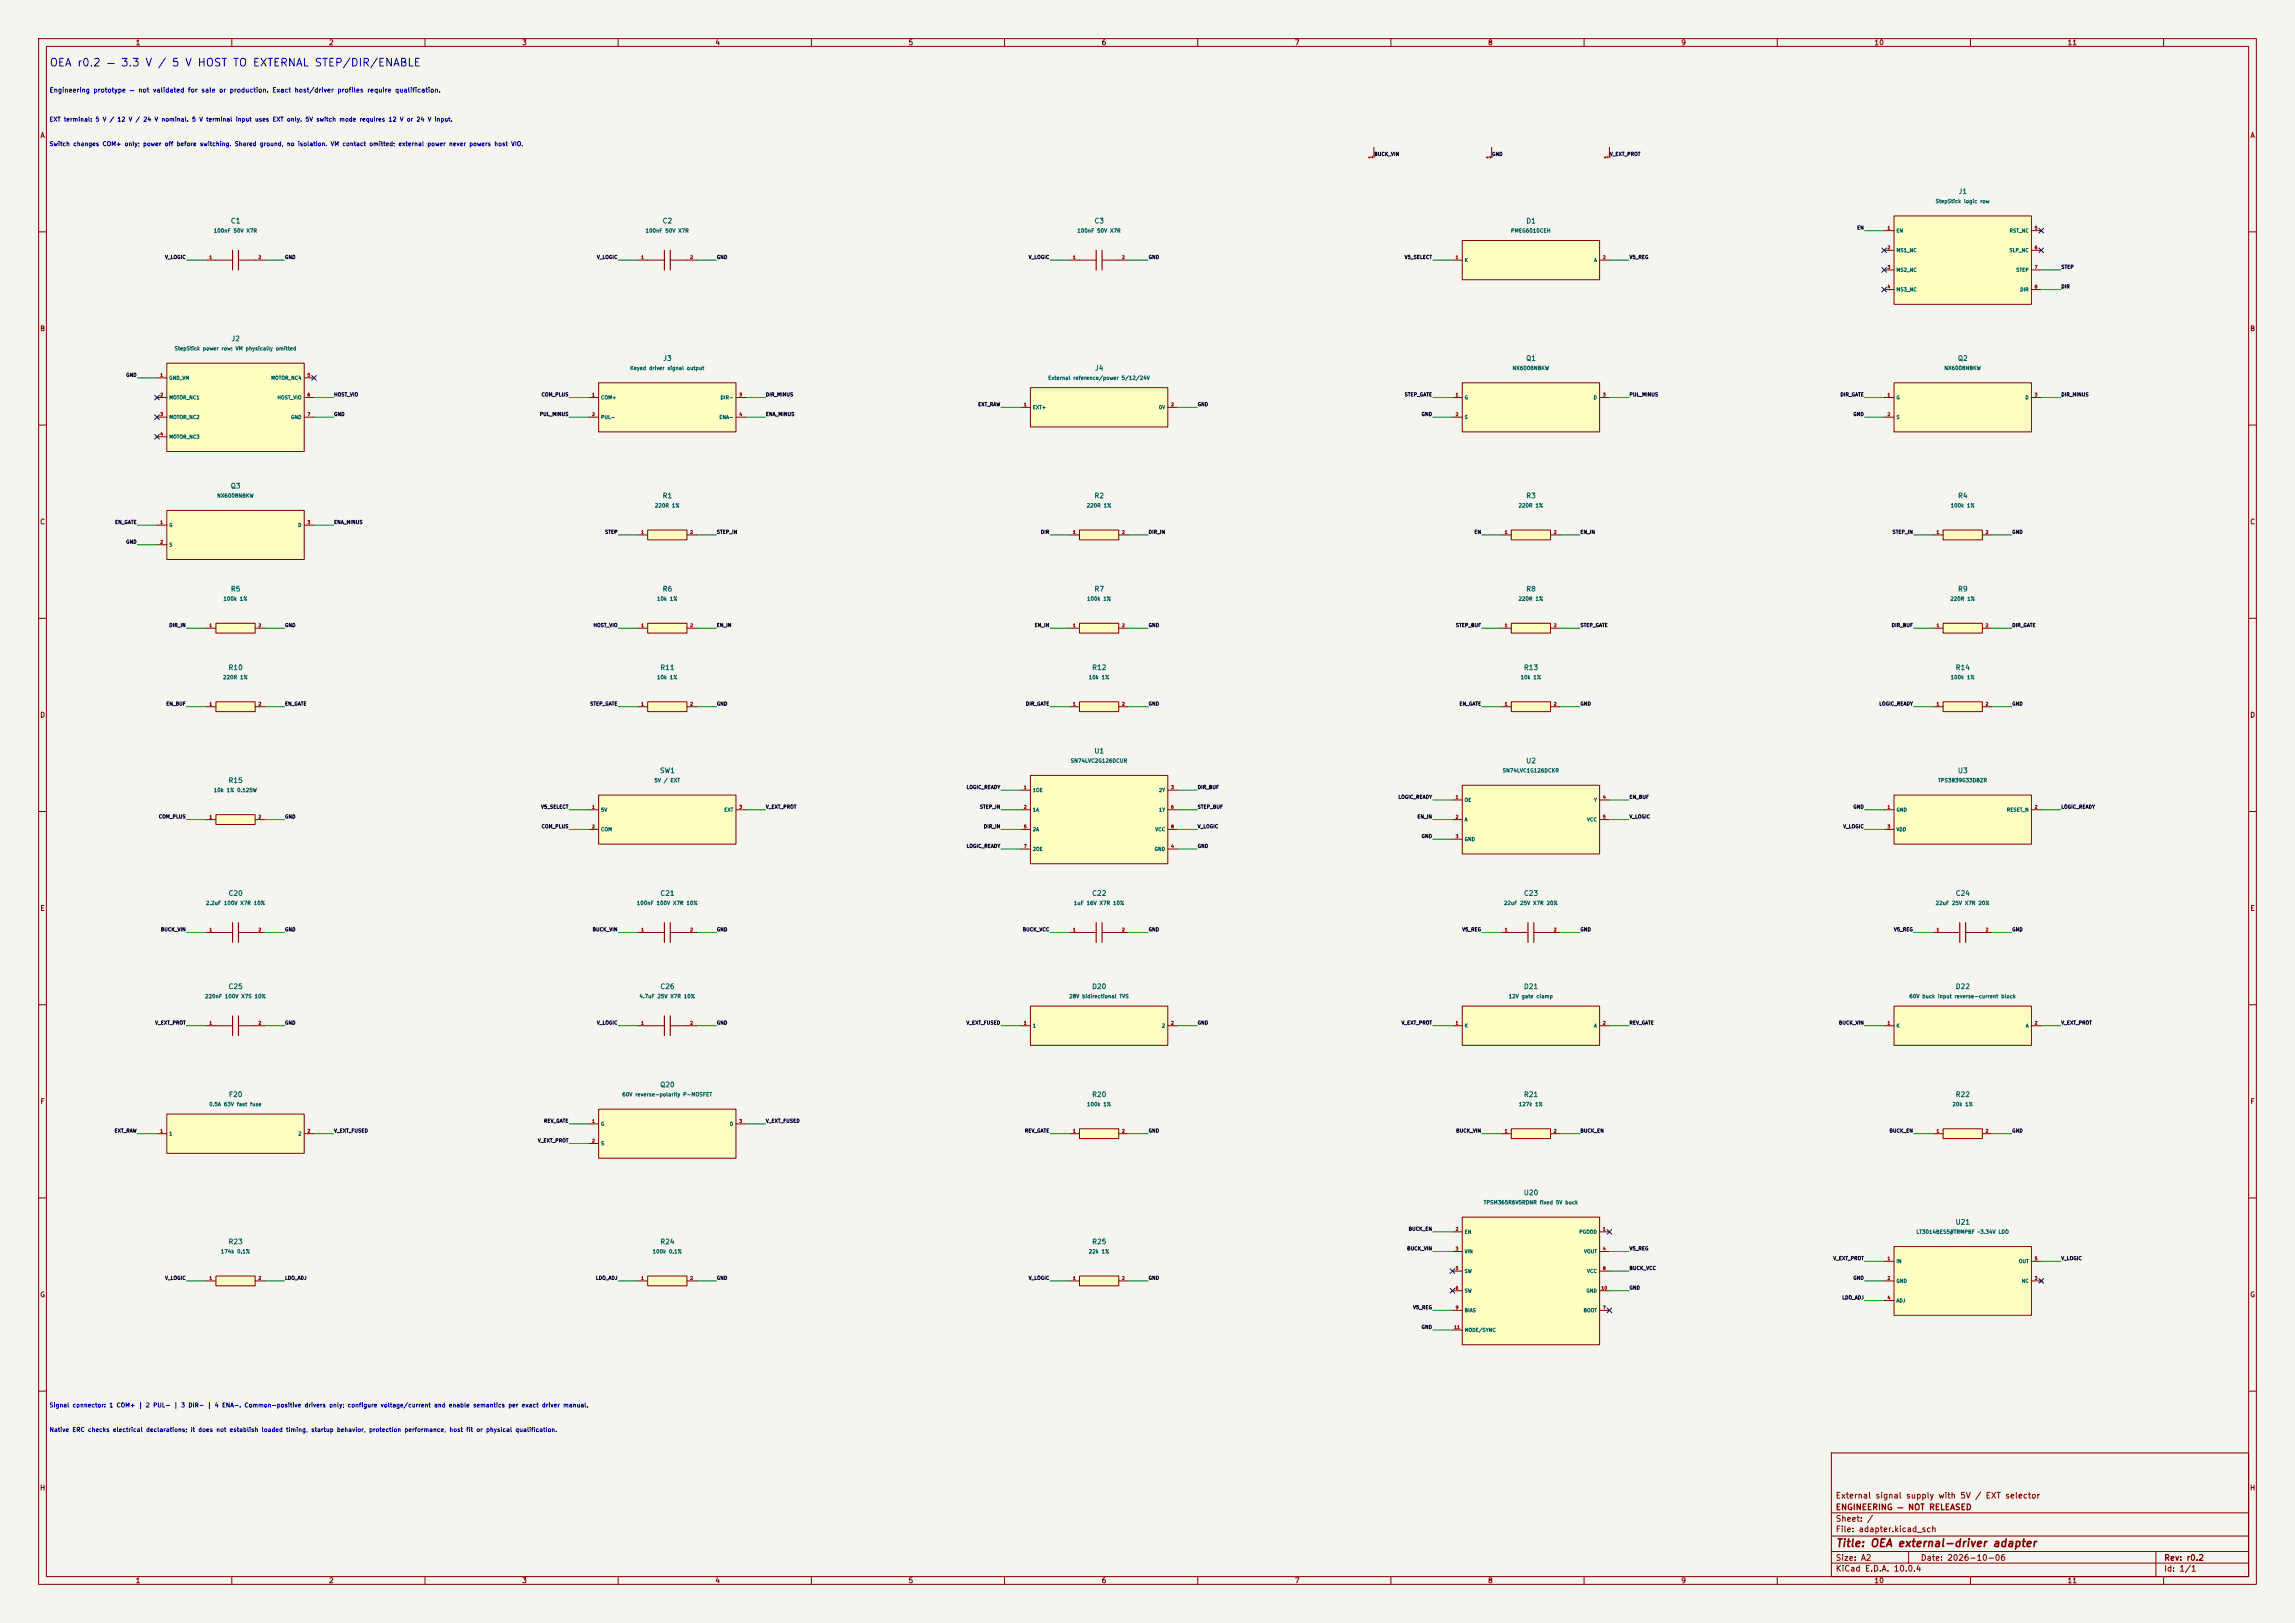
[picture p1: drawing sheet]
<svg xmlns="http://www.w3.org/2000/svg" width="594mm" height="420mm" viewBox="0 0 594 420" stroke-linecap="round" stroke-linejoin="round" font-family="sans-serif">
<defs><g id="words">
<text font-size="2" fill="#0000c2" x="12.7" y="17.7">OEA r0.2 — 3.3 V / 5 V HOST TO EXTERNAL STEP/DIR/ENABLE</text>
<text font-size="2" fill="#840000" x="475" y="400.8">Title: OEA external-driver adapter</text>
<g font-size="1.5" fill="#840000">
<text x="475" y="388.1">External signal supply with 5V / EXT selector</text>
<text x="475" y="394.1">Sheet: /</text>
<text x="475" y="391.1">ENGINEERING — NOT RELEASED</text>
<text x="475" y="396.8">File: adapter.kicad_sch</text>
<text x="475" y="407">KiCad E.D.A. 10.0.4</text>
<text x="475" y="404.2">Size: A2</text>
<text x="497" y="404.2">Date: 2026-10-06</text>
<text x="560" y="404.2">Rev: r0.2</text>
<text x="560" y="407">Id: 1/1</text>
</g>
<g font-size="1.3" fill="#840000">
<text x="35" y="12">1</text>
<text x="85" y="12">2</text>
<text x="135" y="12">3</text>
<text x="185" y="12">4</text>
<text x="235" y="12">5</text>
<text x="285" y="12">6</text>
<text x="335" y="12">7</text>
<text x="385" y="12">8</text>
<text x="435" y="12">9</text>
<text x="485" y="12">10</text>
<text x="535" y="12">11</text>
<text x="10.3" y="36">A</text>
<text x="582.3" y="36">A</text>
<text x="10.3" y="86">B</text>
<text x="582.3" y="86">B</text>
<text x="10.3" y="136">C</text>
<text x="582.3" y="136">C</text>
<text x="10.3" y="186">D</text>
<text x="582.3" y="186">D</text>
<text x="10.3" y="236">E</text>
<text x="582.3" y="236">E</text>
<text x="10.3" y="286">F</text>
<text x="582.3" y="286">F</text>
<text x="10.3" y="336">G</text>
<text x="582.3" y="336">G</text>
<text x="10.2" y="386">H</text>
<text x="582.2" y="386">H</text>
<text x="35" y="410">1</text>
<text x="85" y="410">2</text>
<text x="135" y="410">3</text>
<text x="185" y="410">4</text>
<text x="235" y="410">5</text>
<text x="285" y="410">6</text>
<text x="335" y="410">7</text>
<text x="385" y="410">8</text>
<text x="435" y="410">9</text>
<text x="485" y="410">10</text>
<text x="535" y="410">11</text>
</g>
<g font-size="1.3" fill="#006464">
<text x="506.8" y="50.5">J1</text>
<text x="59.6" y="58.1">C1</text>
<text x="171.4" y="58.1">C2</text>
<text x="283.1" y="58.1">C3</text>
<text x="394.9" y="58.1">D1</text>
<text x="59.8" y="88.6">J2</text>
<text x="171.5" y="93.7">J3</text>
<text x="394.9" y="93.7">Q1</text>
<text x="506.6" y="93.7">Q2</text>
<text x="283.3" y="96.2">J4</text>
<text x="59.6" y="126.7">Q3</text>
<text x="171.4" y="129.2">R1</text>
<text x="283.1" y="129.2">R2</text>
<text x="394.9" y="129.2">R3</text>
<text x="506.7" y="129.2">R4</text>
<text x="59.6" y="153.4">R5</text>
<text x="171.4" y="153.4">R6</text>
<text x="283.1" y="153.4">R7</text>
<text x="394.9" y="153.4">R8</text>
<text x="506.7" y="153.4">R9</text>
<text x="59" y="173.7">R10</text>
<text x="170.8" y="173.7">R11</text>
<text x="282.5" y="173.7">R12</text>
<text x="394.3" y="173.7">R13</text>
<text x="506.1" y="173.7">R14</text>
<text x="283.1" y="195.3">U1</text>
<text x="394.9" y="197.8">U2</text>
<text x="59" y="202.9">R15</text>
<text x="170.7" y="200.4">SW1</text>
<text x="506.6" y="200.4">U3</text>
<text x="59" y="232.1">C20</text>
<text x="170.8" y="232.1">C21</text>
<text x="282.5" y="232.1">C22</text>
<text x="394.3" y="232.1">C23</text>
<text x="506.1" y="232.1">C24</text>
<text x="59" y="256.2">C25</text>
<text x="170.8" y="256.2">C26</text>
<text x="282.5" y="256.2">D20</text>
<text x="394.3" y="256.2">D21</text>
<text x="506.1" y="256.2">D22</text>
<text x="170.7" y="281.6">Q20</text>
<text x="59.1" y="284.2">F20</text>
<text x="282.5" y="284.2">R20</text>
<text x="394.3" y="284.2">R21</text>
<text x="506.1" y="284.2">R22</text>
<text x="394.3" y="309.6">U20</text>
<text x="506" y="317.2">U21</text>
<text x="59" y="322.3">R23</text>
<text x="170.8" y="322.3">R24</text>
<text x="282.5" y="322.3">R25</text>
</g>
<text font-size="1.2" fill="#0000c2" x="12.7" y="24.2">Engineering prototype — not validated for sale or production. Exact host/driver profiles require qualification.</text>
<g font-size="1.1" fill="#0000c2">
<text x="12.7" y="31.7">EXT terminal: 5 V / 12 V / 24 V nominal. 5 V terminal input uses EXT only. 5V switch mode requires 12 V or 24 V input.</text>
<text x="12.7" y="38.1">Switch changes COM+ only; power off before switching. Shared ground, no isolation. VM contact omitted; external power never powers host VIO.</text>
<text x="12.7" y="364.5">Signal connector: 1 COM+ | 2 PUL− | 3 DIR− | 4 ENA−. Common-positive drivers only; configure voltage/current and enable semantics per exact driver manual.</text>
<text x="12.7" y="370.8">Native ERC checks electrical declarations; it does not establish loaded timing, startup behavior, protection performance, host fit or physical qualification.</text>
</g>
<g font-size="1" fill="#a90000">
<text x="355.5" y="41.2" transform="rotate(-90 355.5 41.2)">1</text>
<text x="386" y="41.2" transform="rotate(-90 386 41.2)">1</text>
<text x="416.5" y="41.2" transform="rotate(-90 416.5 41.2)">1</text>
</g>
<g font-size="1" fill="#006464">
<text x="500.9" y="52.8">StepStick logic row</text>
<text x="55.2" y="60.4">100nF 50V X7R</text>
<text x="167" y="60.4">100nF 50V X7R</text>
<text x="278.7" y="60.4">100nF 50V X7R</text>
<text x="391" y="60.4">PMEG6010CEH</text>
<text x="45.1" y="90.9">StepStick power row; VM physically omitted</text>
<text x="163" y="96">Keyed driver signal output</text>
<text x="391.4" y="96">NX6008NBKW</text>
<text x="503.1" y="96">NX6008NBKW</text>
<text x="271.2" y="98.5">External reference/power 5/12/24V</text>
<text x="56.1" y="129">NX6008NBKW</text>
<text x="169.4" y="131.5">220R 1%</text>
<text x="281.2" y="131.5">220R 1%</text>
<text x="392.9" y="131.5">220R 1%</text>
<text x="504.8" y="131.5">100k 1%</text>
<text x="57.7" y="155.7">100k 1%</text>
<text x="169.9" y="155.7">10k 1%</text>
<text x="281.2" y="155.7">100k 1%</text>
<text x="392.9" y="155.7">220R 1%</text>
<text x="504.7" y="155.7">220R 1%</text>
<text x="57.6" y="176">220R 1%</text>
<text x="169.9" y="176">10k 1%</text>
<text x="281.7" y="176">10k 1%</text>
<text x="393.5" y="176">10k 1%</text>
<text x="504.8" y="176">100k 1%</text>
<text x="277" y="197.6">SN74LVC2G126DCUR</text>
<text x="169.3" y="202.7">5V / EXT</text>
<text x="388.8" y="200.1">SN74LVC1G126DCKR</text>
<text x="501.5" y="202.7">TPS3839G33DBZR</text>
<text x="55.2" y="205.2">10k 1% 0.125W</text>
<text x="53.2" y="234.4">2.2uF 100V X7R 10%</text>
<text x="164.7" y="234.4">100nF 100V X7R 10%</text>
<text x="277.8" y="234.4">1uF 16V X7R 10%</text>
<text x="389.1" y="234.4">22uF 25V X7R 20%</text>
<text x="500.9" y="234.4">22uF 25V X7R 20%</text>
<text x="53" y="258.5">220nF 100V X7S 10%</text>
<text x="165.4" y="258.5">4.7uF 25V X7R 10%</text>
<text x="276.6" y="258.5">28V bidirectional TVS</text>
<text x="390.4" y="258.5">12V gate clamp</text>
<text x="494.1" y="258.5">60V buck input reverse-current block</text>
<text x="54" y="286.5">0.5A 63V fast fuse</text>
<text x="161" y="283.9">60V reverse-polarity P-MOSFET</text>
<text x="281.2" y="286.5">100k 1%</text>
<text x="393" y="286.5">127k 1%</text>
<text x="505.2" y="286.5">20k 1%</text>
<text x="383.9" y="311.9">TPSM365R6V5RDNR fixed 5V buck</text>
<text x="495.9" y="319.5">LT3014BES5#TRMPBF ~3.34V LDO</text>
<text x="57" y="324.6">174k 0.1%</text>
<text x="168.8" y="324.6">100k 0.1%</text>
<text x="281.7" y="324.6">22k 1%</text>
</g>
<g font-size=".9" fill="#0f0f0f">
<text x="355.6" y="40.6">BUCK_VIN</text>
<text x="386.1" y="40.6">GND</text>
<text x="416.6" y="40.6">V_EXT_PROT</text>
<text x="480.6" y="59.6">EN</text>
<text x="42.6" y="67.2">V_LOGIC</text>
<text x="73.7" y="67.2">GND</text>
<text x="154.4" y="67.2">V_LOGIC</text>
<text x="185.4" y="67.2">GND</text>
<text x="266.1" y="67.2">V_LOGIC</text>
<text x="297.2" y="67.2">GND</text>
<text x="363.4" y="67.2">V5_SELECT</text>
<text x="421.6" y="67.2">V5_REG</text>
<text x="533.4" y="69.8">STEP</text>
<text x="533.4" y="74.8">DIR</text>
<text x="32.5" y="97.7">GND</text>
<text x="86.4" y="107.9">GND</text>
<text x="86.4" y="102.8">HOST_VIO</text>
<text x="139.6" y="107.9">PUL_MINUS</text>
<text x="140.1" y="102.8">COM_PLUS</text>
<text x="198.1" y="107.9">ENA_MINUS</text>
<text x="198.1" y="102.8">DIR_MINUS</text>
<text x="253.1" y="105.3">EXT_RAW</text>
<text x="309.9" y="105.3">GND</text>
<text x="363.4" y="102.8">STEP_GATE</text>
<text x="367.8" y="107.9">GND</text>
<text x="421.6" y="102.8">PUL_MINUS</text>
<text x="476.2" y="102.8">DIR_GATE</text>
<text x="479.6" y="107.9">GND</text>
<text x="533.4" y="102.8">DIR_MINUS</text>
<text x="29.7" y="135.8">EN_GATE</text>
<text x="86.4" y="135.8">ENA_MINUS</text>
<text x="32.5" y="140.9">GND</text>
<text x="156.5" y="138.3">STEP</text>
<text x="185.4" y="138.3">STEP_IN</text>
<text x="269.3" y="138.3">DIR</text>
<text x="297.2" y="138.3">DIR_IN</text>
<text x="381.5" y="138.3">EN</text>
<text x="408.9" y="138.3">EN_IN</text>
<text x="489.7" y="138.3">STEP_IN</text>
<text x="520.7" y="138.3">GND</text>
<text x="43.7" y="162.5">DIR_IN</text>
<text x="73.7" y="162.5">GND</text>
<text x="153.5" y="162.5">HOST_VIO</text>
<text x="185.4" y="162.5">EN_IN</text>
<text x="267.7" y="162.5">EN_IN</text>
<text x="297.2" y="162.5">GND</text>
<text x="376.7" y="162.5">STEP_BUF</text>
<text x="408.9" y="162.5">STEP_GATE</text>
<text x="489.5" y="162.5">DIR_BUF</text>
<text x="520.7" y="162.5">DIR_GATE</text>
<text x="42.9" y="182.8">EN_BUF</text>
<text x="73.7" y="182.8">EN_GATE</text>
<text x="152.6" y="182.8">STEP_GATE</text>
<text x="185.4" y="182.8">GND</text>
<text x="265.4" y="182.8">DIR_GATE</text>
<text x="297.2" y="182.8">GND</text>
<text x="377.6" y="182.8">EN_GATE</text>
<text x="408.9" y="182.8">GND</text>
<text x="486.3" y="182.8">LOGIC_READY</text>
<text x="520.7" y="182.8">GND</text>
<text x="139.9" y="209.5">V5_SELECT</text>
<text x="198.1" y="209.5">V_EXT_PROT</text>
<text x="250.1" y="204.4">LOGIC_READY</text>
<text x="253.5" y="209.5">STEP_IN</text>
<text x="309.9" y="204.4">DIR_BUF</text>
<text x="309.9" y="209.5">STEP_BUF</text>
<text x="361.8" y="206.9">LOGIC_READY</text>
<text x="421.6" y="206.9">EN_BUF</text>
<text x="479.6" y="209.5">GND</text>
<text x="533.4" y="209.5">LOGIC_READY</text>
<text x="41" y="212">COM_PLUS</text>
<text x="73.7" y="212">GND</text>
<text x="140.1" y="214.5">COM_PLUS</text>
<text x="254.5" y="214.5">DIR_IN</text>
<text x="309.9" y="214.5">V_LOGIC</text>
<text x="366.7" y="212">EN_IN</text>
<text x="421.6" y="212">V_LOGIC</text>
<text x="477" y="214.5">V_LOGIC</text>
<text x="250.1" y="219.6">LOGIC_READY</text>
<text x="309.9" y="219.6">GND</text>
<text x="367.8" y="217.1">GND</text>
<text x="41.5" y="241.2">BUCK_VIN</text>
<text x="73.7" y="241.2">GND</text>
<text x="153.3" y="241.2">BUCK_VIN</text>
<text x="185.4" y="241.2">GND</text>
<text x="264.6" y="241.2">BUCK_VCC</text>
<text x="297.2" y="241.2">GND</text>
<text x="378.3" y="241.2">V5_REG</text>
<text x="408.9" y="241.2">GND</text>
<text x="490.1" y="241.2">V5_REG</text>
<text x="520.7" y="241.2">GND</text>
<text x="40.1" y="265.3">V_EXT_PROT</text>
<text x="73.7" y="265.3">GND</text>
<text x="154.4" y="265.3">V_LOGIC</text>
<text x="185.4" y="265.3">GND</text>
<text x="250" y="265.3">V_EXT_FUSED</text>
<text x="309.9" y="265.3">GND</text>
<text x="362.6" y="265.3">V_EXT_PROT</text>
<text x="421.6" y="265.3">REV_GATE</text>
<text x="475.9" y="265.3">BUCK_VIN</text>
<text x="533.4" y="265.3">V_EXT_PROT</text>
<text x="29.5" y="293.3">EXT_RAW</text>
<text x="86.4" y="293.3">V_EXT_FUSED</text>
<text x="140.7" y="290.7">REV_GATE</text>
<text x="198.1" y="290.7">V_EXT_FUSED</text>
<text x="265.2" y="293.3">REV_GATE</text>
<text x="297.2" y="293.3">GND</text>
<text x="376.8" y="293.3">BUCK_VIN</text>
<text x="408.9" y="293.3">BUCK_EN</text>
<text x="488.9" y="293.3">BUCK_EN</text>
<text x="520.7" y="293.3">GND</text>
<text x="139.1" y="295.8">V_EXT_PROT</text>
<text x="364.1" y="323.8">BUCK_VIN</text>
<text x="364.5" y="318.7">BUCK_EN</text>
<text x="421.6" y="323.8">V5_REG</text>
<text x="421.6" y="328.8">BUCK_VCC</text>
<text x="474.4" y="326.3">V_EXT_PROT</text>
<text x="533.4" y="326.3">V_LOGIC</text>
<text x="42.6" y="331.4">V_LOGIC</text>
<text x="73.7" y="331.4">LDO_ADJ</text>
<text x="154.1" y="331.4">LDO_ADJ</text>
<text x="185.4" y="331.4">GND</text>
<text x="266.1" y="331.4">V_LOGIC</text>
<text x="297.2" y="331.4">GND</text>
<text x="421.6" y="333.9">GND</text>
<text x="479.6" y="331.4">GND</text>
<text x="365.6" y="339">V5_REG</text>
<text x="476.7" y="336.5">LDO_ADJ</text>
<text x="367.8" y="344.1">GND</text>
</g>
<g font-size=".9" fill="#006464">
<text x="490.7" y="60.4">EN</text>
<text x="490.7" y="65.5">MS1_NC</text>
<text x="520" y="65.5">SLP_NC</text>
<text x="520" y="60.4">RST_NC</text>
<text x="379" y="68">K</text>
<text x="412.5" y="68">A</text>
<text x="490.7" y="70.5">MS2_NC</text>
<text x="521.7" y="70.5">STEP</text>
<text x="490.7" y="75.6">MS3_NC</text>
<text x="522.8" y="75.6">DIR</text>
<text x="43.7" y="98.5">GND_VM</text>
<text x="70.1" y="98.5">MOTOR_NC4</text>
<text x="43.7" y="103.6">MOTOR_NC1</text>
<text x="71.7" y="103.6">HOST_VIO</text>
<text x="155.4" y="103.6">COM+</text>
<text x="186.4" y="103.6">DIR-</text>
<text x="267.2" y="106.1">EXT+</text>
<text x="299.8" y="106.1">0V</text>
<text x="379" y="103.6">G</text>
<text x="412.3" y="103.6">D</text>
<text x="490.7" y="103.6">G</text>
<text x="524.1" y="103.6">D</text>
<text x="43.7" y="108.6">MOTOR_NC2</text>
<text x="43.7" y="113.7">MOTOR_NC3</text>
<text x="75.2" y="108.6">GND</text>
<text x="155.4" y="108.6">PUL-</text>
<text x="186.1" y="108.6">ENA-</text>
<text x="379" y="108.6">S</text>
<text x="490.7" y="108.6">S</text>
<text x="43.7" y="136.6">G</text>
<text x="77.1" y="136.6">D</text>
<text x="43.7" y="141.7">S</text>
<text x="267.2" y="205.2">1OE</text>
<text x="299.8" y="205.2">2Y</text>
<text x="379" y="207.7">OE</text>
<text x="412.5" y="207.7">Y</text>
<text x="155.4" y="210.2">5V</text>
<text x="155.4" y="215.3">COM</text>
<text x="187.4" y="210.2">EXT</text>
<text x="267.2" y="210.2">1A</text>
<text x="267.2" y="215.3">2A</text>
<text x="298.9" y="215.3">VCC</text>
<text x="299.8" y="210.2">1Y</text>
<text x="379" y="212.8">A</text>
<text x="410.7" y="212.8">VCC</text>
<text x="490.7" y="210.2">GND</text>
<text x="490.7" y="215.3">VDD</text>
<text x="519.3" y="210.2">RESET_N</text>
<text x="267.2" y="220.4">2OE</text>
<text x="298.7" y="220.4">GND</text>
<text x="379" y="217.9">GND</text>
<text x="267.2" y="266.1">1</text>
<text x="300.6" y="266.1">2</text>
<text x="379" y="266.1">K</text>
<text x="412.5" y="266.1">A</text>
<text x="490.7" y="266.1">K</text>
<text x="524.2" y="266.1">A</text>
<text x="155.4" y="291.5">G</text>
<text x="188.8" y="291.5">D</text>
<text x="43.7" y="294.1">1</text>
<text x="77.1" y="294.1">2</text>
<text x="155.4" y="296.6">S</text>
<text x="379" y="319.5">EN</text>
<text x="408.6" y="319.5">PGOOD</text>
<text x="379" y="324.5">VIN</text>
<text x="379" y="329.6">SW</text>
<text x="409.9" y="324.5">VOUT</text>
<text x="410.7" y="329.6">VCC</text>
<text x="490.7" y="327.1">IN</text>
<text x="522.4" y="327.1">OUT</text>
<text x="379" y="334.7">SW</text>
<text x="410.5" y="334.7">GND</text>
<text x="490.7" y="332.2">GND</text>
<text x="523.2" y="332.2">NC</text>
<text x="379" y="339.8">BIAS</text>
<text x="409.8" y="339.8">BOOT</text>
<text x="490.7" y="337.2">ADJ</text>
<text x="379" y="344.9">MODE/SYNC</text>
</g>
<g font-size=".8" fill="#a90000">
<text x="488.4" y="59.6">1</text>
<text x="526.5" y="59.6">5</text>
<text x="488.4" y="64.7">2</text>
<text x="526.5" y="64.7">6</text>
<text x="54.1" y="67.2">1</text>
<text x="66.8" y="67.2">2</text>
<text x="165.8" y="67.2">1</text>
<text x="178.5" y="67.2">2</text>
<text x="277.6" y="67.2">1</text>
<text x="290.3" y="67.2">2</text>
<text x="376.7" y="67.2">1</text>
<text x="414.8" y="67.2">2</text>
<text x="488.4" y="69.7">3</text>
<text x="526.5" y="69.7">7</text>
<text x="488.4" y="74.8">4</text>
<text x="526.5" y="74.8">8</text>
<text x="41.4" y="97.7">1</text>
<text x="79.5" y="97.7">5</text>
<text x="41.4" y="102.8">2</text>
<text x="41.4" y="107.8">3</text>
<text x="79.5" y="102.8">6</text>
<text x="79.5" y="107.8">7</text>
<text x="153.1" y="102.8">1</text>
<text x="153.1" y="107.8">2</text>
<text x="191.2" y="102.8">3</text>
<text x="191.2" y="107.8">4</text>
<text x="264.9" y="105.3">1</text>
<text x="303" y="105.3">2</text>
<text x="376.7" y="102.8">1</text>
<text x="376.7" y="107.8">2</text>
<text x="414.8" y="102.8">3</text>
<text x="488.4" y="102.8">1</text>
<text x="488.4" y="107.8">2</text>
<text x="526.5" y="102.8">3</text>
<text x="41.4" y="112.9">4</text>
<text x="41.4" y="135.8">1</text>
<text x="79.5" y="135.8">3</text>
<text x="41.4" y="140.9">2</text>
<text x="165.8" y="138.3">1</text>
<text x="178.5" y="138.3">2</text>
<text x="277.6" y="138.3">1</text>
<text x="290.3" y="138.3">2</text>
<text x="389.4" y="138.3">1</text>
<text x="402.1" y="138.3">2</text>
<text x="501.1" y="138.3">1</text>
<text x="513.8" y="138.3">2</text>
<text x="54.1" y="162.5">1</text>
<text x="66.8" y="162.5">2</text>
<text x="165.8" y="162.5">1</text>
<text x="178.5" y="162.5">2</text>
<text x="277.6" y="162.5">1</text>
<text x="290.3" y="162.5">2</text>
<text x="389.4" y="162.5">1</text>
<text x="402.1" y="162.5">2</text>
<text x="501.1" y="162.5">1</text>
<text x="513.8" y="162.5">2</text>
<text x="54.1" y="182.8">1</text>
<text x="66.8" y="182.8">2</text>
<text x="165.8" y="182.8">1</text>
<text x="178.5" y="182.8">2</text>
<text x="277.6" y="182.8">1</text>
<text x="290.3" y="182.8">2</text>
<text x="389.4" y="182.8">1</text>
<text x="402.1" y="182.8">2</text>
<text x="501.1" y="182.8">1</text>
<text x="513.8" y="182.8">2</text>
<text x="153.1" y="209.4">1</text>
<text x="191.2" y="209.4">3</text>
<text x="264.9" y="204.4">1</text>
<text x="264.9" y="209.4">2</text>
<text x="303" y="204.4">3</text>
<text x="303" y="209.4">6</text>
<text x="376.7" y="206.9">1</text>
<text x="414.8" y="206.9">4</text>
<text x="488.4" y="209.4">1</text>
<text x="526.5" y="209.4">2</text>
<text x="54.1" y="212">1</text>
<text x="66.8" y="212">2</text>
<text x="153.1" y="214.5">2</text>
<text x="264.9" y="214.5">5</text>
<text x="303" y="214.5">8</text>
<text x="376.7" y="212">2</text>
<text x="414.8" y="212">5</text>
<text x="488.4" y="214.5">3</text>
<text x="264.9" y="219.6">7</text>
<text x="303" y="219.6">4</text>
<text x="376.7" y="217.1">3</text>
<text x="54.1" y="241.2">1</text>
<text x="66.8" y="241.2">2</text>
<text x="165.8" y="241.2">1</text>
<text x="178.5" y="241.2">2</text>
<text x="277.6" y="241.2">1</text>
<text x="290.3" y="241.2">2</text>
<text x="389.4" y="241.2">1</text>
<text x="402.1" y="241.2">2</text>
<text x="501.1" y="241.2">1</text>
<text x="513.8" y="241.2">2</text>
<text x="54.1" y="265.3">1</text>
<text x="66.8" y="265.3">2</text>
<text x="165.8" y="265.3">1</text>
<text x="178.5" y="265.3">2</text>
<text x="264.9" y="265.3">1</text>
<text x="303" y="265.3">2</text>
<text x="376.7" y="265.3">1</text>
<text x="414.8" y="265.3">2</text>
<text x="488.4" y="265.3">1</text>
<text x="526.5" y="265.3">2</text>
<text x="41.4" y="293.3">1</text>
<text x="79.5" y="293.3">2</text>
<text x="153.1" y="290.7">1</text>
<text x="191.2" y="290.7">3</text>
<text x="277.6" y="293.3">1</text>
<text x="290.3" y="293.3">2</text>
<text x="389.4" y="293.3">1</text>
<text x="402.1" y="293.3">2</text>
<text x="501.1" y="293.3">1</text>
<text x="513.8" y="293.3">2</text>
<text x="153.1" y="295.8">2</text>
<text x="376.7" y="318.7">2</text>
<text x="376.7" y="323.7">3</text>
<text x="414.8" y="318.7">1</text>
<text x="414.8" y="323.7">4</text>
<text x="376.7" y="328.8">5</text>
<text x="414.8" y="328.8">8</text>
<text x="488.4" y="326.3">1</text>
<text x="526.5" y="326.3">5</text>
<text x="54.1" y="331.4">1</text>
<text x="66.8" y="331.4">2</text>
<text x="165.8" y="331.4">1</text>
<text x="178.5" y="331.4">2</text>
<text x="277.6" y="331.4">1</text>
<text x="290.3" y="331.4">2</text>
<text x="376.7" y="333.9">6</text>
<text x="414.4" y="333.9">10</text>
<text x="488.4" y="331.4">2</text>
<text x="526.5" y="331.4">3</text>
<text x="376.7" y="339">9</text>
<text x="414.8" y="339">7</text>
<text x="488.4" y="336.4">4</text>
<text x="376.3" y="344.1">11</text>
</g>
</g></defs>
<path d="M0 0h594v420h-594z" fill="#f5f4ef" stroke="#f5f4ef" stroke-width=".26"/>
<g fill="none" stroke="#840000" stroke-width=".26">
<path d="M10 10h574v400h-574zM12 12h570v396h-570zM60 10v2M110 10v2M160 10v2M210 10v2M260 10v2M310 10v2M360 10v2M410 10v2M460 10v2M510 10v2"/>
<path d="M560 10v2M10 60h2M582 60h2M10 110h2M582 110h2M10 160h2M582 160h2M10 210h2M582 210h2M10 260h2M582 260h2M10 310h2"/>
<path d="M582 310h2M10 360h2M474 376h108v32h-108zM582 360h2M474 397.5h108M474 391.5h108M60 408v2M110 408v2M160 408v2M210 408v2M260 408v2M310 408v2"/>
<path d="M360 408v2M410 408v2M460 408v2M474 404.5h108M474 401.5h108M494 401.5v3M510 408v2M558 401.5v6.5M560 408v2"/>
</g>
<path d="M55.9 330.2h10.1v2.5h-10.1z" fill="#ffffc2"/>
<path d="M53.3 331.5h2.6M55.9 330.2h10.1v2.5h-10.1zM66 331.5h2.6" fill="none" stroke="#840000" stroke-width=".26"/>
<path d="M279.4 161.3h10.2v2.5h-10.2z" fill="#ffffc2"/>
<path d="M276.9 162.6h2.5M279.4 161.3h10.2v2.5h-10.2zM289.6 162.6h2.5" fill="none" stroke="#840000" stroke-width=".26"/>
<path d="M43.2 94h35.5v22.8h-35.5z" fill="#ffffc2"/>
<path d="M40.6 97.8h2.6M43.2 94h35.5v22.8h-35.5zM78.7 97.8h2.6M40.6 102.9h2.6M40.6 108h2.6M40.6 113h2.6M78.7 102.9h2.6M78.7 108h2.6" fill="none" stroke="#840000" stroke-width=".26"/>
<path d="M378.5 99.1h35.5v12.7h-35.5z" fill="#ffffc2"/>
<path d="M165.1 67.3h6.9M173.5 67.3h6.8M378.5 99.1h35.5v12.7h-35.5zM375.9 102.9h2.6M375.9 108h2.6M414 102.9h2.6M500.4 241.3h6.8M508.8 241.3h6.8" fill="none" stroke="#840000" stroke-width=".26"/>
<path d="M172 64.8v5.1M173.5 64.8v5.1M507.2 238.8v5M508.8 238.8v5" fill="none" stroke="#840000" stroke-width=".3"/>
<path d="M490.2 260.4h35.6v10.1h-35.6z" fill="#ffffc2"/>
<path d="M487.7 265.4h2.5M490.2 260.4h35.6v10.1h-35.6zM525.8 265.4h2.5" fill="none" stroke="#840000" stroke-width=".26"/>
<path d="M378.5 203.2h35.5v17.8h-35.5z" fill="#ffffc2"/>
<path d="M375.9 207h2.6M375.9 212.1h2.6M375.9 217.2h2.6M378.5 203.2h35.5v17.8h-35.5zM414 207h2.6M414 212.1h2.6M53.3 265.4h6.9M61.7 265.4h6.9" fill="none" stroke="#840000" stroke-width=".26"/>
<path d="M60.2 262.9v5.1M61.7 262.9v5.1" fill="none" stroke="#840000" stroke-width=".3"/>
<path d="M391.2 181.6h10.1v2.6h-10.1z" fill="#ffffc2"/>
<path d="M388.6 182.9h2.6M391.2 181.6h10.1v2.6h-10.1zM401.3 182.9h2.6" fill="none" stroke="#840000" stroke-width=".26"/>
<path d="M490.2 205.7h35.6v12.7h-35.6z" fill="#ffffc2"/>
<path d="M487.7 209.6h2.5M487.7 214.6h2.5M490.2 205.7h35.6v12.7h-35.6zM525.8 209.6h2.5" fill="none" stroke="#840000" stroke-width=".26"/>
<path d="M43.2 288.3h35.5v10.2h-35.5z" fill="#ffffc2"/>
<path d="M40.6 293.4h2.6M43.2 288.3h35.5v10.2h-35.5zM78.7 293.4h2.6" fill="none" stroke="#840000" stroke-width=".26"/>
<path d="M490.2 55.9h35.6v22.8h-35.6z" fill="#ffffc2"/>
<path d="M487.7 59.7h2.5M490.2 55.9h35.6v22.8h-35.6zM525.8 59.7h2.5M487.7 64.8h2.5M487.7 69.9h2.5M487.7 74.9h2.5M525.8 64.8h2.5M525.8 69.9h2.5M525.8 74.9h2.5" fill="none" stroke="#840000" stroke-width=".26"/>
<path d="M154.9 99.1h35.6v12.7h-35.6z" fill="#ffffc2"/>
<path d="M154.9 99.1h35.6v12.7h-35.6zM152.4 102.9h2.5M152.4 108h2.5M190.5 102.9h2.5M190.5 108h2.5" fill="none" stroke="#840000" stroke-width=".26"/>
<path d="M391.2 161.3h10.1v2.5h-10.1z" fill="#ffffc2"/>
<path d="M388.6 162.6h2.6M391.2 161.3h10.1v2.5h-10.1zM401.3 162.6h2.6" fill="none" stroke="#840000" stroke-width=".26"/>
<path d="M378.5 62.2h35.5v10.2h-35.5z" fill="#ffffc2"/>
<path d="M375.9 67.3h2.6M378.5 62.2h35.5v10.2h-35.5zM414 67.3h2.6M388.6 241.3h6.9M397 241.3h6.9" fill="none" stroke="#840000" stroke-width=".26"/>
<path d="M395.5 238.8v5M397 238.8v5" fill="none" stroke="#840000" stroke-width=".3"/>
<path d="M502.9 292.1h10.2v2.5h-10.2z" fill="#ffffc2"/>
<path d="M500.4 293.4h2.5M502.9 292.1h10.2v2.5h-10.2zM513.1 293.4h2.5" fill="none" stroke="#840000" stroke-width=".26"/>
<path d="M167.6 137.2h10.2v2.5h-10.2z" fill="#ffffc2"/>
<path d="M165.1 138.4h2.5M167.6 137.2h10.2v2.5h-10.2zM177.8 138.4h2.5" fill="none" stroke="#840000" stroke-width=".26"/>
<path d="M502.9 181.6h10.2v2.6h-10.2z" fill="#ffffc2"/>
<path d="M500.4 182.9h2.5M502.9 181.6h10.2v2.6h-10.2zM513.1 182.9h2.5" fill="none" stroke="#840000" stroke-width=".26"/>
<path d="M490.2 322.6h35.6v17.8h-35.6z" fill="#ffffc2"/>
<path d="M487.7 326.4h2.5M487.7 331.5h2.5M487.7 336.6h2.5M490.2 322.6h35.6v17.8h-35.6zM525.8 326.4h2.5M525.8 331.5h2.5M527.9 331.1l.8 .8M528.7 331.1l-.8 .8" fill="none" stroke="#840000" stroke-width=".26"/>
<path d="M502.9 161.3h10.2v2.5h-10.2z" fill="#ffffc2"/>
<path d="M500.4 162.6h2.5M502.9 161.3h10.2v2.5h-10.2zM513.1 162.6h2.5" fill="none" stroke="#840000" stroke-width=".26"/>
<path d="M167.6 161.3h10.2v2.5h-10.2z" fill="#ffffc2"/>
<path d="M165.1 162.6h2.5M167.6 161.3h10.2v2.5h-10.2zM177.8 162.6h2.5" fill="none" stroke="#840000" stroke-width=".26"/>
<path d="M378.5 315h35.5v33h-35.5z" fill="#ffffc2"/>
<path d="M375.9 318.8h2.6M378.5 315h35.5v33h-35.5zM414 318.8h2.6M375.9 323.9h2.6M375.9 328.9h2.6M375.9 334h2.6M375.9 339.1h2.6M414 323.9h2.6M414 328.9h2.6M414 334h2.6M414 339.1h2.6M375.9 344.2h2.6" fill="none" stroke="#840000" stroke-width=".26"/>
<path d="M266.7 100.3h35.6v10.2h-35.6z" fill="#ffffc2"/>
<path d="M264.2 105.4h2.5M266.7 100.3h35.6v10.2h-35.6zM302.3 105.4h2.5" fill="none" stroke="#840000" stroke-width=".26"/>
<path d="M43.2 132.1h35.5v12.7h-35.5z" fill="#ffffc2"/>
<path d="M40.6 135.9h2.6M43.2 132.1h35.5v12.7h-35.5zM78.7 135.9h2.6M40.6 141h2.6" fill="none" stroke="#840000" stroke-width=".26"/>
<path d="M55.9 161.3h10.1v2.5h-10.1z" fill="#ffffc2"/>
<path d="M53.3 162.6h2.6M55.9 161.3h10.1v2.5h-10.1zM66 162.6h2.6" fill="none" stroke="#840000" stroke-width=".26"/>
<path d="M167.6 181.6h10.2v2.6h-10.2z" fill="#ffffc2"/>
<path d="M165.1 182.9h2.5M167.6 181.6h10.2v2.6h-10.2zM177.8 182.9h2.5" fill="none" stroke="#840000" stroke-width=".26"/>
<path d="M378.5 260.4h35.5v10.1h-35.5z" fill="#ffffc2"/>
<path d="M355.6 38.1v2.5M355.6 40.6h.1M375.9 265.4h2.6M378.5 260.4h35.5v10.1h-35.5zM414 265.4h2.6" fill="none" stroke="#840000" stroke-width=".26"/>
<path d="M391.2 292.1h10.1v2.5h-10.1z" fill="#ffffc2"/>
<path d="M388.6 293.4h2.6M391.2 292.1h10.1v2.5h-10.1zM401.3 293.4h2.6" fill="none" stroke="#840000" stroke-width=".26"/>
<path d="M279.4 137.2h10.2v2.5h-10.2z" fill="#ffffc2"/>
<path d="M276.9 67.3h6.8M285.2 67.3h6.9M276.9 138.4h2.5M279.4 137.2h10.2v2.5h-10.2zM289.6 138.4h2.5M276.9 241.3h6.8M285.2 241.3h6.9" fill="none" stroke="#840000" stroke-width=".26"/>
<path d="M283.7 64.8v5.1M285.2 64.8v5.1M283.7 238.8v5M285.2 238.8v5" fill="none" stroke="#840000" stroke-width=".3"/>
<path d="M154.9 205.7h35.6v12.7h-35.6z" fill="#ffffc2"/>
<path d="M152.4 209.6h2.5M152.4 214.6h2.5M154.9 205.7h35.6v12.7h-35.6zM190.5 209.6h2.5M165.1 241.3h6.9M173.5 241.3h6.8" fill="none" stroke="#840000" stroke-width=".26"/>
<path d="M172 238.8v5M173.5 238.8v5" fill="none" stroke="#840000" stroke-width=".3"/>
<path d="M55.9 181.6h10.1v2.6h-10.1z" fill="#ffffc2"/>
<path d="M53.3 182.9h2.6M55.9 181.6h10.1v2.6h-10.1zM66 182.9h2.6" fill="none" stroke="#840000" stroke-width=".26"/>
<path d="M490.2 99.1h35.6v12.7h-35.6z" fill="#ffffc2"/>
<path d="M490.2 99.1h35.6v12.7h-35.6zM487.7 102.9h2.5M487.7 108h2.5M525.8 102.9h2.5" fill="none" stroke="#840000" stroke-width=".26"/>
<path d="M266.7 200.7h35.6v22.8h-35.6z" fill="#ffffc2"/>
<path d="M416.6 38.1v2.5M416.6 40.6h.1M264.2 204.5h2.5M264.2 209.6h2.5M264.2 219.7h2.5M264.2 214.6h2.5M266.7 200.7h35.6v22.8h-35.6zM302.3 204.5h2.5M302.3 209.6h2.5M302.3 219.7h2.5M302.3 214.6h2.5" fill="none" stroke="#840000" stroke-width=".26"/>
<path d="M154.9 287h35.6v12.7h-35.6z" fill="#ffffc2"/>
<path d="M152.4 290.8h2.5M152.4 295.9h2.5M154.9 287h35.6v12.7h-35.6zM190.5 290.8h2.5" fill="none" stroke="#840000" stroke-width=".26"/>
<path d="M279.4 330.2h10.2v2.5h-10.2z" fill="#ffffc2"/>
<path d="M276.9 331.5h2.5M279.4 330.2h10.2v2.5h-10.2zM289.6 331.5h2.5" fill="none" stroke="#840000" stroke-width=".26"/>
<path d="M55.9 210.8h10.1v2.6h-10.1z" fill="#ffffc2"/>
<path d="M53.3 212.1h2.6M55.9 210.8h10.1v2.6h-10.1zM66 212.1h2.6" fill="none" stroke="#840000" stroke-width=".26"/>
<path d="M167.6 330.2h10.2v2.5h-10.2z" fill="#ffffc2"/>
<path d="M165.1 331.5h2.5M167.6 330.2h10.2v2.5h-10.2zM177.8 331.5h2.5" fill="none" stroke="#840000" stroke-width=".26"/>
<path d="M279.4 292.1h10.2v2.5h-10.2z" fill="#ffffc2"/>
<path d="M165.1 265.4h6.9M173.5 265.4h6.8M276.9 293.4h2.5M279.4 292.1h10.2v2.5h-10.2zM289.6 293.4h2.5" fill="none" stroke="#840000" stroke-width=".26"/>
<path d="M172 262.9v5.1M173.5 262.9v5.1" fill="none" stroke="#840000" stroke-width=".3"/>
<path d="M502.9 137.2h10.2v2.5h-10.2z" fill="#ffffc2"/>
<path d="M500.4 138.4h2.5M502.9 137.2h10.2v2.5h-10.2zM513.1 138.4h2.5" fill="none" stroke="#840000" stroke-width=".26"/>
<path d="M266.7 260.4h35.6v10.1h-35.6z" fill="#ffffc2"/>
<path d="M386.1 38.1v2.5M386.1 40.6h.1M53.3 67.3h6.9M61.7 67.3h6.9M264.2 265.4h2.5M266.7 260.4h35.6v10.1h-35.6zM302.3 265.4h2.5" fill="none" stroke="#840000" stroke-width=".26"/>
<path d="M60.2 64.8v5.1M61.7 64.8v5.1" fill="none" stroke="#840000" stroke-width=".3"/>
<path d="M279.4 181.6h10.2v2.6h-10.2z" fill="#ffffc2"/>
<path d="M276.9 182.9h2.5M279.4 181.6h10.2v2.6h-10.2zM289.6 182.9h2.5M53.3 241.3h6.9M61.7 241.3h6.9" fill="none" stroke="#840000" stroke-width=".26"/>
<path d="M60.2 238.8v5M61.7 238.8v5" fill="none" stroke="#840000" stroke-width=".3"/>
<path d="M391.2 137.2h10.1v2.5h-10.1z" fill="#ffffc2"/>
<path d="M388.6 138.4h2.6M391.2 137.2h10.1v2.5h-10.1zM401.3 138.4h2.6" fill="none" stroke="#840000" stroke-width=".26"/>
<g fill="none" stroke="#009600" stroke-width=".26">
<path d="M482.6 59.7h5.1M48.3 67.3h5M68.6 67.3h5.1M160 67.3h5.1M180.3 67.3h5.1M271.8 67.3h5.1M292.1 67.3h5.1M370.8 67.3h5.1M416.6 67.3h5M528.3 74.9h5.1M528.3 69.9h5.1M35.6 97.8h5"/>
<path d="M81.3 102.9h5.1M81.3 108h5.1M147.3 102.9h5.1M147.3 108h5.1M193 102.9h5.1M193 108h5.1M259.1 105.4h5.1M304.8 105.4h5.1M370.8 102.9h5.1M370.8 108h5.1M416.6 102.9h5M482.6 102.9h5.1"/>
<path d="M482.6 108h5.1M528.3 102.9h5.1M35.6 135.9h5M81.3 135.9h5.1M160 138.4h5.1M180.3 138.4h5.1M271.8 138.4h5.1M292.1 138.4h5.1M383.5 138.4h5.1M403.9 138.4h5M495.3 138.4h5.1M515.6 138.4h5.1"/>
<path d="M35.6 141h5M48.3 162.6h5M68.6 162.6h5.1M160 162.6h5.1M180.3 162.6h5.1M271.8 162.6h5.1M292.1 162.6h5.1M383.5 162.6h5.1M403.9 162.6h5M495.3 162.6h5.1M515.6 162.6h5.1M48.3 182.9h5"/>
<path d="M68.6 182.9h5.1M160 182.9h5.1M180.3 182.9h5.1M271.8 182.9h5.1M292.1 182.9h5.1M383.5 182.9h5.1M403.9 182.9h5M495.3 182.9h5.1M515.6 182.9h5.1M48.3 212.1h5M68.6 212.1h5.1M147.3 209.6h5.1"/>
<path d="M147.3 214.6h5.1M193 209.6h5.1M259.1 204.5h5.1M259.1 209.6h5.1M259.1 219.7h5.1M259.1 214.6h5.1M304.8 204.5h5.1M304.8 209.6h5.1M304.8 219.7h5.1M304.8 214.6h5.1M370.8 207h5.1M370.8 212.1h5.1"/>
<path d="M370.8 217.2h5.1M416.6 207h5M416.6 212.1h5M482.6 209.6h5.1M482.6 214.6h5.1M528.3 209.6h5.1M48.3 241.3h5M68.6 241.3h5.1M160 241.3h5.1M180.3 241.3h5.1M271.8 241.3h5.1M292.1 241.3h5.1"/>
<path d="M383.5 241.3h5.1M403.9 241.3h5M495.3 241.3h5.1M515.6 241.3h5.1M48.3 265.4h5M68.6 265.4h5.1M160 265.4h5.1M180.3 265.4h5.1M259.1 265.4h5.1M304.8 265.4h5.1M370.8 265.4h5.1M416.6 265.4h5"/>
<path d="M482.6 265.4h5.1M528.3 265.4h5.1M35.6 293.4h5M81.3 293.4h5.1M147.3 290.8h5.1M147.3 295.9h5.1M193 290.8h5.1M271.8 293.4h5.1M292.1 293.4h5.1M383.5 293.4h5.1M403.9 293.4h5M495.3 293.4h5.1"/>
<path d="M515.6 293.4h5.1M370.8 318.8h5.1M48.3 331.5h5M68.6 331.5h5.1M160 331.5h5.1M180.3 331.5h5.1M271.8 331.5h5.1M292.1 331.5h5.1M370.8 323.9h5.1M370.8 339.1h5.1M416.6 323.9h5M416.6 328.9h5"/>
<path d="M416.6 334h5M482.6 331.5h5.1M482.6 336.6h5.1M482.6 326.4h5.1M528.3 326.4h5.1M370.8 344.2h5.1"/>
</g>
<g fill="none" stroke="#000084" stroke-width=".26">
<path d="M527.7 59.1l1.2 1.2M528.9 59.1l-1.2 1.2M487.1 69.2l1.2 1.3M487.1 74.3l1.2 1.2M487.1 64.2l1.2 1.2M488.3 69.2l-1.2 1.3M488.3 74.3l-1.2 1.2M488.3 64.2l-1.2 1.2M527.7 64.2l1.2 1.2M528.9 64.2l-1.2 1.2M80.7 97.2l1.2 1.2M81.9 97.2l-1.2 1.2"/>
<path d="M40 102.3l1.2 1.2M40 107.3l1.2 1.3M40 112.4l1.2 1.2M41.2 102.3l-1.2 1.2M41.2 107.3l-1.2 1.3M41.2 112.4l-1.2 1.2M416 318.2l1.2 1.2M417.2 318.2l-1.2 1.2M375.3 328.3l1.2 1.2M375.3 333.4l1.2 1.2M376.5 328.3l-1.2 1.2M376.5 333.4l-1.2 1.2"/>
<path d="M416 338.5l1.2 1.2M417.2 338.5l-1.2 1.2M527.7 330.9l1.2 1.2M528.9 330.9l-1.2 1.2"/>
</g>
<use href="#words"/>
</svg>
